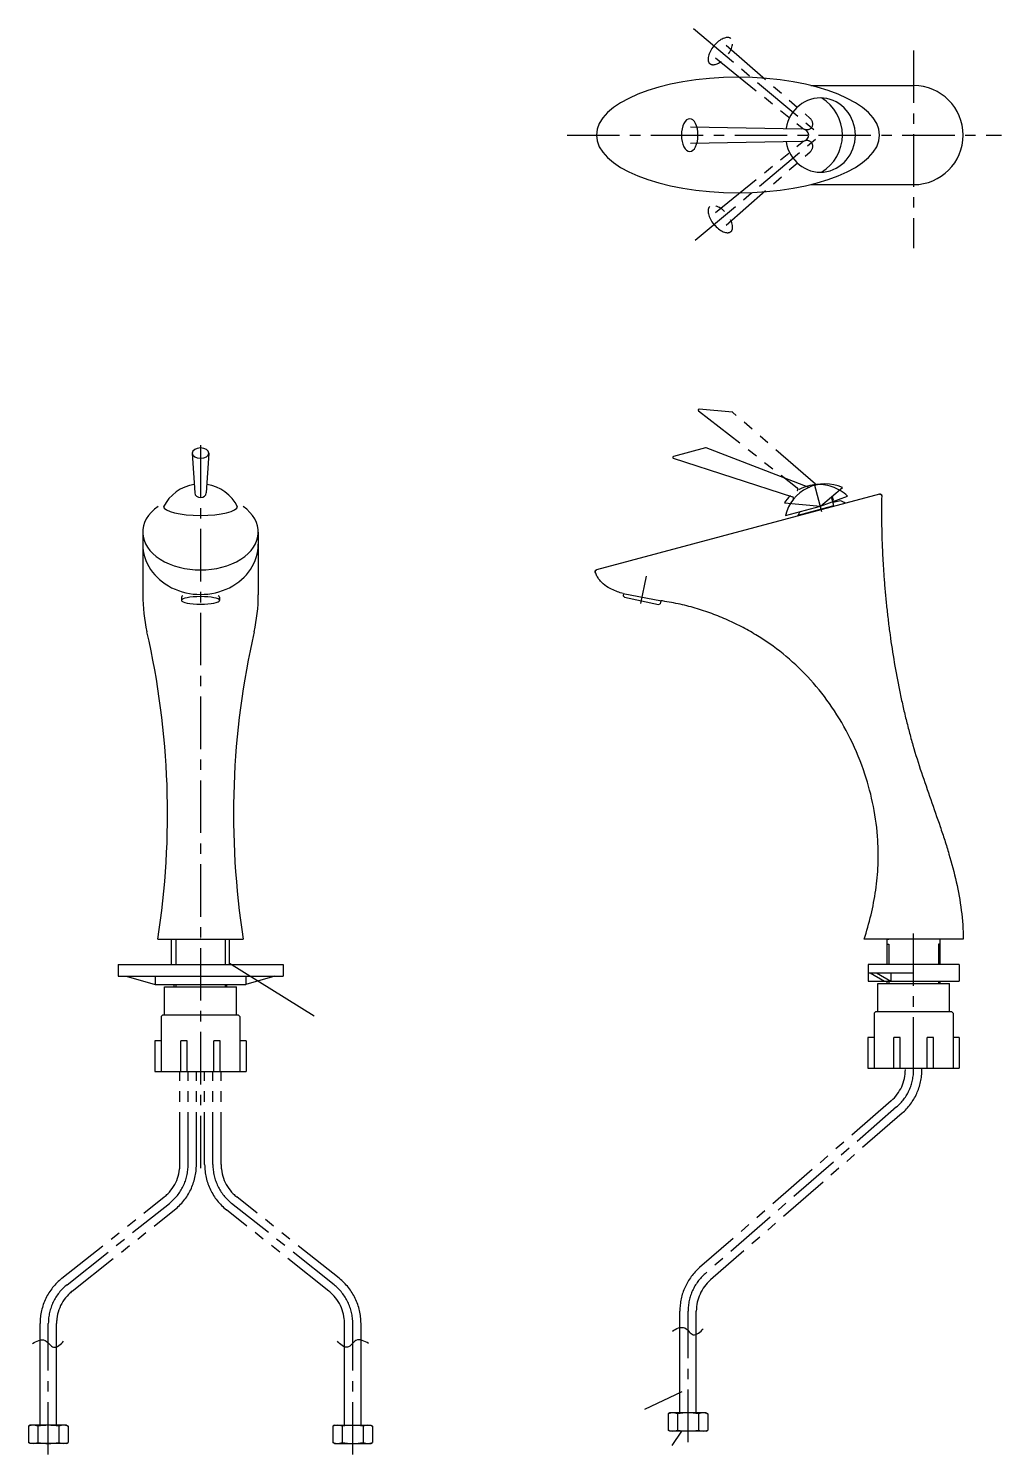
# Model space of a CAD drawing. Header units: millimetres. Extents: x -536 to 53, y -312 to 552.
import ezdxf

# ---------------------------------------------------------------- set-up
doc = ezdxf.new("R2010")
doc.units = ezdxf.units.MM
doc.linetypes.add('CENTER', pattern=[50.8, 31.75, -6.35, 6.35, -6.35])
doc.linetypes.add('PHANTOM', pattern=[63.5, 31.75, -6.35, 6.35, -6.35, 6.35, -6.35])
doc.styles.get("Standard").update_dxf_attribs({"font": 'txt.shx', "bigfont": 'bigfont.shx'})
doc.dimstyles.new('ISO-25', dxfattribs={"dimtxt": 2.5, "dimasz": 2.5, "dimexe": 1.25, "dimexo": 0.625, "dimtad": 1, "dimtxsty": 'Standard', "dimcen": 2.5, "dimadec": 0, "dimazin": 0, "dimtfac": 1, "dimtmove": 0, "dimatfit": 3, "dimfxl": 1, "dimarcsym": 0})

msp = doc.modelspace()

# ---------------------------------------------------------------- linework, layer by layer
at = {"color": 7, "linetype": 'CENTER'}
for p, q in [((-133.467162, 551.885196), (-56.50576, 487.306913)), ((0, 538.579173), (0, 418.703068)), ((-210.058393, 487.306913), (53.249627, 487.306913)), ((-132.352979, 423.663539), (-56.50576, 487.306913)), ((-432.207312, 299.393832), (-432.207312, -140.573484)), ((-55.540789, 258.901273), (-60.032243, 275.663805)), ((-165.361174, 203.361506), (-161.840171, 219.926514)), ((0, -79.053794), (0, 9.589344)), ((-439.707312, -136.589646), (-439.707312, -80.116791)), ((-424.707312, -136.589646), (-424.707312, -80.116791)), ((5, -79.053794), (5, -78.119885)), ((-10.30371, -101.682452), (-126.406879, -202.740224)), ((-513.133704, -209.417585), (-451.043072, -160.076794)), ((-351.28092, -209.417585), (-413.371552, -160.076794)), ((-524.469464, -312.260357), (-524.469464, -232.904733)), ((-339.945161, -312.260357), (-339.945161, -232.904733)), ((-136.710589, -304.724505), (-136.710589, -225.368881))]:
    msp.add_line(p, q, dxfattribs=at)
at = {"color": 7, "linetype": 'PHANTOM'}
for p, q in [((-113.682612, 541.806647), (-62.665966, 497.370148)), ((-120.106178, 534.15134), (-67.485821, 491.626069)), ((-120.106178, 440.462485), (-67.485821, 482.987756)), ((-113.682612, 432.807178), (-62.665966, 477.243677)), ((-130.361771, 320.25608), (-70.526689, 273.507509)), ((-109.838115, 319.383565), (-130.010149, 321.148449)), ((-59.564456, 275.762681), (-109.553291, 319.262608)), ((-56.50576, 262.502637), (-40.113366, 268.468926)), ((-78.360769, 264.414767), (-56.50576, 262.502637)), ((-449.707312, -15.366233), (-449.707312, 0)), ((-414.707312, -15.366233), (-414.707312, 0)), ((-444.707312, -136.589646), (-444.707312, -80.116791)), ((-434.707312, -136.589646), (-434.707312, -80.116791)), ((-429.707312, -136.589646), (-429.707312, -80.116791)), ((-419.707312, -136.589646), (-419.707312, -80.116791)), ((-13.586425, -97.911009), (-129.689594, -198.968781)), ((-7.020995, -105.453895), (-123.124164, -206.511667)), ((-516.244411, -205.50306), (-454.153779, -156.16227)), ((-510.022997, -213.332109), (-447.932365, -163.991319)), ((-354.391627, -213.332109), (-416.482259, -163.991319)), ((-348.170214, -205.50306), (-410.260846, -156.16227)), ((-529.469464, -242.92517), (-529.469464, -232.904733)), ((-519.469464, -247.037196), (-519.469464, -232.904733)), ((-344.945161, -247.037196), (-344.945161, -232.904733)), ((-334.945161, -242.92517), (-334.945161, -232.904733)), ((-141.710589, -235.389318), (-141.710589, -225.368881)), ((-131.710589, -239.501344), (-131.710589, -225.368881))]:
    msp.add_line(p, q, dxfattribs=at)
at = {"color": 7, "linetype": 'CONTINUOUS'}
for p, q in [((-62.262139, 517.316194), (0, 517.316194)), ((-135.337524, 492.30356), (-67.693275, 491.056094)), ((-135.337524, 482.310265), (-67.693275, 483.557731)), ((-62.262139, 457.297631), (0, 457.297631)), ((-437.20355, 294.492454), (-435.701975, 270.508851)), ((-427.211074, 294.492454), (-428.712649, 270.508851)), ((-126.076203, 297.712486), (-145.635341, 292.471692)), ((-63.915196, 273.916866), (-125.767187, 297.696239)), ((-145.660549, 291.512878), (-73.445011, 268.048393)), ((-20.607983, 269.739433), (-192.249306, 223.748818)), ((-56.50576, 262.502637), (-43.142539, 273.715643)), ((-48.51706, 263.607582), (-49.741759, 268.178274)), ((-48.655298, 266.055971), (-49.319009, 268.533001)), ((-77.696738, 256.824598), (-56.50576, 262.502637)), ((-49.224389, 262.38246), (-70.152404, 256.774881)), ((-48.813458, 265.486757), (-49.006697, 265.434952)), ((-48.813458, 265.486757), (-48.655298, 266.055971)), ((-44.408351, 265.74409), (-48.775956, 264.573807)), ((-467.207312, 246.744125), (-467.207312, 208.670871)), ((-397.207312, 246.744125), (-397.207312, 208.670871)), ((-175.828384, 209.44621), (-176.13351, 208.010704)), ((-175.275135, 207.23782), (-176.13351, 208.010704)), ((-176.074126, 209.49289), (-152.78053, 205.068203)), ((-443.707312, 207.322295), (-443.707312, 205.336525)), ((-420.707312, 207.322295), (-420.707312, 205.336525)), ((-175.275135, 207.23782), (-154.72768, 202.870322)), ((-154.72768, 202.870322), (-153.629155, 203.227254)), ((-153.220101, 205.151701), (-153.629155, 203.227254)), ((-152.975494, 205.099683), (-153.222655, 205.139688)), ((-458.087983, 0), (-406.326641, 0)), ((-447.207312, 0), (-447.207312, -15.366233)), ((-417.207312, 0), (-417.207312, -15.366233)), ((30.009281, 0), (-30.009283, 0)), ((-16.00495, 0), (-15.004641, 0)), ((-16.00495, -15.366233), (-16.00495, 0)), ((16.00495, -15.366233), (16.00495, 0)), ((-16.00495, -3.000928), (-15.004641, -3.000928)), ((-15.004641, -3.000928), (-15.004641, -15.366233)), ((16.00495, -3.000928), (15.004641, -3.000928)), ((15.004641, -3.000928), (15.004641, -15.366233)), ((-482.207312, -15.366233), (-382.207312, -15.366233)), ((-482.207312, -15.366233), (-482.207312, -22.366233)), ((-382.207312, -15.366233), (-382.207312, -22.366233)), ((-27.508508, -15.366233), (-27.508508, -25.369327)), ((27.508508, -15.366233), (-27.508508, -15.366233)), ((27.508508, -15.366233), (27.508508, -25.369327)), ((-482.207312, -22.366233), (-382.207312, -22.366233)), ((-477.207312, -22.366233), (-459.707312, -27.366233)), ((-459.707312, -22.366233), (-459.707312, -27.366233)), ((-404.707312, -22.366233), (-404.707312, -27.366233)), ((-387.207312, -22.366233), (-404.707312, -27.366233)), ((-27.508508, -20.36778), (0, -20.36778)), ((-27.508508, -25.369327), (27.508508, -25.369327)), ((-26.417187, -20.36778), (-17.754254, -25.369327)), ((-22.417187, -20.36778), (-13.754254, -25.369327)), ((-16.00495, -26.869791), (-16.00495, -25.369327)), ((-15.004641, -25.369327), (-15.004641, -26.869791)), ((-13.754254, -20.36778), (-13.754254, -25.369327)), ((15.004641, -25.369327), (15.004641, -26.869791)), ((16.00495, -26.869791), (16.00495, -25.369327)), ((-459.707312, -27.366233), (-404.707312, -27.366233)), ((-453.964041, -28.866697), (-410.450583, -28.866697)), ((-453.964041, -45.871957), (-453.964041, -28.866697)), ((-448.212262, -28.866697), (-448.212262, -27.366233)), ((-447.211953, -27.366233), (-447.211953, -28.866697)), ((-417.202671, -27.366233), (-417.202671, -28.866697)), ((-416.202362, -28.866697), (-416.202362, -27.366233)), ((-410.450583, -45.871957), (-410.450583, -28.866697)), ((-21.756729, -26.869791), (21.756729, -26.869791)), ((-21.756729, -43.87505), (-21.756729, -26.869791)), ((21.756729, -43.87505), (21.756729, -26.869791)), ((-456.114706, -46.872266), (-455.114397, -45.871957)), ((-456.114706, -46.872266), (-456.114706, -80.116791)), ((-455.114397, -45.871957), (-409.300227, -45.871957)), ((-408.299918, -46.872266), (-409.300227, -45.871957)), ((-408.299918, -46.872266), (-408.299918, -80.116791)), ((-23.907394, -44.87536), (-22.907085, -43.87505)), ((-23.907394, -44.87536), (-23.907394, -78.119885)), ((-22.907085, -43.87505), (22.907085, -43.87505)), ((23.907394, -44.87536), (22.907085, -43.87505)), ((23.907394, -44.87536), (23.907394, -78.119885)), ((-23.907394, -59.57966), (-27.658554, -59.57966)), ((-27.658554, -59.57966), (-27.658554, -78.119885)), ((-11.953697, -78.119885), (-11.953697, -59.57966)), ((-8.153697, -59.57966), (-11.953697, -59.57966)), ((-8.153697, -78.119885), (-8.153697, -59.57966)), ((8.153697, -78.119885), (8.153697, -59.57966)), ((11.953697, -59.57966), (8.153697, -59.57966)), ((11.953697, -78.119885), (11.953697, -59.57966)), ((27.658554, -59.57966), (23.907394, -59.57966)), ((27.658554, -59.57966), (27.658554, -78.119885)), ((-456.114706, -61.576566), (-459.865867, -61.576566)), ((-459.865867, -61.576566), (-459.865867, -80.116791)), ((-444.161009, -80.116791), (-444.161009, -61.576566)), ((-440.361009, -61.576566), (-444.161009, -61.576566)), ((-440.361009, -80.116791), (-440.361009, -61.576566)), ((-424.053615, -80.116791), (-424.053615, -61.576566)), ((-420.253615, -61.576566), (-424.053615, -61.576566)), ((-420.253615, -80.116791), (-420.253615, -61.576566)), ((-404.548758, -61.576566), (-408.299918, -61.576566)), ((-404.548758, -61.576566), (-404.548758, -80.116791)), ((-459.865867, -80.116791), (-404.548758, -80.116791)), ((-27.658554, -78.119885), (27.658554, -78.119885)), ((-141.710589, -287.053794), (-141.710589, -235.389318)), ((-131.710589, -287.053794), (-131.710589, -239.501344)), ((-529.469464, -294.589646), (-529.469464, -242.92517)), ((-519.469464, -294.589646), (-519.469464, -247.037196)), ((-344.945161, -294.589646), (-344.945161, -247.037196)), ((-334.945161, -294.589646), (-334.945161, -242.92517)), ((-147.710589, -287.053794), (-148.710589, -287.631145)), ((-148.710589, -287.631145), (-148.710589, -297.476444)), ((-125.710589, -287.053794), (-147.710589, -287.053794)), ((-143.061442, -287.631145), (-143.061442, -297.476444)), ((-130.359736, -287.631145), (-130.359736, -297.476444)), ((-125.710589, -287.053794), (-124.710589, -287.631145)), ((-124.710589, -287.631145), (-124.710589, -297.476444)), ((-535.469464, -294.589646), (-536.469464, -295.166996)), ((-536.469464, -295.166996), (-536.469464, -305.012296)), ((-513.469464, -294.589646), (-535.469464, -294.589646)), ((-530.820317, -295.166996), (-530.820317, -305.012296)), ((-518.118611, -295.166996), (-518.118611, -305.012296)), ((-513.469464, -294.589646), (-512.469464, -295.166996)), ((-512.469464, -295.166996), (-512.469464, -305.012296)), ((-350.945161, -294.589646), (-351.945161, -295.166996)), ((-351.945161, -295.166996), (-351.945161, -305.012296)), ((-350.945161, -294.589646), (-328.945161, -294.589646)), ((-346.296014, -295.166996), (-346.296014, -305.012296)), ((-333.594308, -295.166996), (-333.594308, -305.012296)), ((-328.945161, -294.589646), (-327.945161, -295.166996)), ((-327.945161, -295.166996), (-327.945161, -305.012296)), ((-147.710589, -298.053794), (-148.710589, -297.476444)), ((-125.710589, -298.053794), (-147.710589, -298.053794)), ((-125.710589, -298.053794), (-124.710589, -297.476444)), ((-535.469464, -305.589646), (-536.469464, -305.012296)), ((-513.469464, -305.589646), (-535.469464, -305.589646)), ((-513.469464, -305.589646), (-512.469464, -305.012296)), ((-350.945161, -305.589646), (-351.945161, -305.012296)), ((-350.945161, -305.589646), (-328.945161, -305.589646)), ((-328.945161, -305.589646), (-327.945161, -305.012296))]:
    msp.add_line(p, q, dxfattribs=at)
for centre, radius, start, end in [((0, 487.306913), 30.009281, -89.999997, 89.999997), ((-69.343919, 487.311355), 26.201379, -59.155713, 59.115822), ((-125.946755, 297.229373), 0.500155, 68.962095, 104.989401), ((-145.505903, 291.988576), 0.500155, 105.010306, 251.991057), ((-432.207312, 250.915666), 25, 98.777268, 153.690459), ((-432.207312, 250.915666), 25, 26.309536, 81.222726), ((-53.399004, 250.907932), 25.007735, 65.786889, 166.31443), ((-73.754078, 267.09709), 1.000299, -38.500185, 72.001647), ((-63.556238, 274.850549), 1.000309, -111.029416, -67.011604), ((-20.349091, 268.773206), 1.000309, -1.047972, 105.084981), ((-52.462451, 247.430733), 20.006188, 143.739257, 153.317509), ((-49.483286, 263.348685), 1.000309, -75.000168, 14.999832), ((-52.462451, 247.430733), 20.006188, 56.68215, 66.260408), ((-191.990409, 222.782592), 1.000309, 104.999815, 198.520761), ((-367.207312, 208.670871), 100, -179.999995, -167.098071), ((-497.207312, 208.670871), 100, -12.901924, 0), ((-946.353704, 76.008172), 494.146391, -8.848199, 12.901924), ((81.939079, 76.008172), 494.146391, 167.098071, 188.848194), ((-145.886015, -294.251807), 7.198012, 66.895446, 113.104549), ((-136.710589, -322.272161), 35.218366, 79.61114, 100.388855), ((-127.535162, -294.251807), 7.198012, 66.895446, 113.104549), ((-533.64489, -301.787659), 7.198012, 66.895446, 113.104549), ((-524.469464, -329.808013), 35.218366, 79.61114, 100.388855), ((-515.294037, -301.787659), 7.198012, 66.895446, 113.104549), ((-349.120587, -301.787659), 7.198012, 66.895446, 113.104549), ((-339.945161, -329.808013), 35.218366, 79.61114, 100.388855), ((-330.769734, -301.787659), 7.198012, 66.895446, 113.104549), ((-145.886015, -290.855782), 7.198012, -113.104549, -66.895446), ((-136.710589, -262.835428), 35.218366, -100.388855, -79.61114), ((-127.535162, -290.855782), 7.198012, -113.104549, -66.895446), ((-533.64489, -298.391634), 7.198012, -113.104549, -66.895446), ((-524.469464, -270.37128), 35.218366, -100.388855, -79.61114), ((-515.294037, -298.391634), 7.198012, -113.104549, -66.895446), ((-349.120587, -298.391634), 7.198012, -113.104549, -66.895446), ((-339.945161, -270.37128), 35.218366, -100.388855, -79.61114), ((-330.769734, -298.391634), 7.198012, -113.104549, -66.895446)]:
    msp.add_arc(centre, radius, start, end, dxfattribs=at)
at = {"color": 7, "linetype": 'PHANTOM'}
for centre, radius, start, end in [((-130.053753, 320.650198), 0.500155, 85.010307, 231.991058), ((-109.881707, 318.885314), 0.500155, 48.962096, 84.989402), ((-57.551987, 250.544605), 25.007735, 45.78689, 146.314431), ((-71.142481, 272.719282), 1.000299, -58.500185, 52.001647), ((-58.907807, 276.517285), 1.000309, -131.029415, -87.011603), ((-30, -79.053794), 25, -48.963247, 0), ((-30, -79.053794), 35, -48.963248, 0), ((-469.707312, -136.589646), 25, -51.527327, 0), ((-469.707312, -136.589646), 35, -51.527326, 0), ((-394.707312, -136.589646), 35, -179.999995, -128.472669), ((-394.707312, -136.589646), 25, -179.999995, -128.472668), ((-494.469464, -232.904733), 35, 128.472672, 179.999995), ((-369.945161, -232.904733), 35, 0, 51.527323), ((-106.710589, -225.368881), 35, 131.036748, 179.999995), ((-106.710589, -225.368881), 25, 131.036749, 179.999995), ((-494.469464, -232.904733), 25, 128.472672, 179.999995), ((-369.945161, -232.904733), 25, 0, 51.527323)]:
    msp.add_arc(centre, radius, start, end, dxfattribs=at)
at = {"color": 7, "linetype": 'CENTER'}
for centre, start, end in [((-30, -79.053794), -48.963246, 0), ((-469.707312, -136.589646), -51.527323, 0), ((-394.707312, -136.589646), -179.999995, -128.472672), ((-106.710589, -225.368881), 131.036747, 179.999995), ((-494.469464, -232.904733), 128.472672, 179.999995), ((-369.945161, -232.904733), 0, 51.527323)]:
    msp.add_arc(centre, 30, start, end, dxfattribs=at)
at = {"color": 7, "linetype": 'PHANTOM'}
for centre, major_axis, ratio, start_param, end_param in [((-117.173036, 538.212801), (6.385502, 7.609945), 0.503318, 0, 6.283185), ((-65.143878, 494.555154), (3.254575, -2.730913), 0.882655, -1.54713, 1.54713), ((-65.143878, 480.058671), (3.254575, 2.730913), 0.882655, -1.54713, 1.54713), ((-117.173036, 436.401024), (-6.385502, 7.609945), 0.503318, 0, 6.283185)]:
    msp.add_ellipse(centre, major_axis=major_axis, ratio=ratio, start_param=start_param, end_param=end_param, dxfattribs=at)
at = {"color": 7, "linetype": 'CONTINUOUS'}
for centre, major_axis, ratio, start_param, end_param in [((-106.428644, 487.306913), (85.820661, 0), 0.407827, 0, 6.283185), ((-56.50576, 487.306913), (0, 22.5), 0.941821, 1.756855, 7.667923), ((-135.701264, 487.306913), (0, 9.934077), 0.503318, 0, 6.283185), ((-67.782022, 487.306913), (4.248546, 0), 0.882655, -1.54713, 1.54713), ((-432.207312, 294.612682), (5, 0), 0.619961, 0, 6.283185), ((-432.207312, 270.67946), (3.5, 0), 0.883043, -3.092812, -0.048781), ((-432.207312, 246.744125), (35, 0), 0.657009, 2.397559, 7.027219), ((-432.207312, 262.502636), (22.5, 0), 0.252357, -3.118997, -0.022596), ((-432.207312, 239.340452), (35, 0), 0.868542, -3.141593, 0), ((-432.207312, 205.336525), (11.5, 0), 0.198934, 0, 6.283185), ((-432.207312, 207.322295), (11.5, 0), 0.188747, 2.77784, 3.141593), ((-432.207312, 207.322295), (11.5, 0), 0.188747, 0, 0.363753)]:
    msp.add_ellipse(centre, major_axis=major_axis, ratio=ratio, start_param=start_param, end_param=end_param, dxfattribs=at)
for points, start_tangent, end_tangent in [([(-20.609423, 269.739046), (-20.597302, 269.742231), (-20.585067, 269.745283), (-20.572719, 269.748198), (-20.56026, 269.750972), (-20.547691, 269.753602), (-20.535015, 269.756085), (-20.522233, 269.758417), (-20.509347, 269.760595), (-20.496359, 269.762616), (-20.483272, 269.764475), (-20.470089, 269.766171), (-20.45681, 269.767699), (-20.443441, 269.769056), (-20.429982, 269.770239), (-20.416437, 269.771246), (-20.402808, 269.772072), (-20.3891, 269.772715), (-20.375315, 269.773172), (-20.361456, 269.773439), (-20.347527, 269.773514), (-20.333532, 269.773394), (-20.319473, 269.773077), (-20.305356, 269.772559), (-20.291183, 269.771838), (-20.276959, 269.770911), (-20.262687, 269.769777), (-20.248373, 269.768432), (-20.23402, 269.766875), (-20.219633, 269.765103), (-20.205216, 269.763115), (-20.190773, 269.760908), (-20.17631, 269.758481), (-20.161832, 269.755832), (-20.147342, 269.752959), (-20.132846, 269.749862), (-20.11835, 269.746539), (-20.103857, 269.742989), (-20.089374, 269.739211), (-20.074904, 269.735204), (-20.060455, 269.730968), (-20.04603, 269.726502), (-20.031635, 269.721805), (-20.017276, 269.716879), (-20.002958, 269.711721), (-19.988686, 269.706334), (-19.974466, 269.700716), (-19.960303, 269.694869), (-19.946203, 269.688793), (-19.932171, 269.68249), (-19.918213, 269.675959), (-19.904333, 269.669202), (-19.890538, 269.662221), (-19.876833, 269.655017), (-19.863223, 269.647592), (-19.849713, 269.639947), (-19.836309, 269.632085), (-19.823016, 269.624008), (-19.809839, 269.615718), (-19.796783, 269.607217), (-19.783854, 269.598509), (-19.771055, 269.589596), (-19.758392, 269.580482), (-19.74587, 269.571168), (-19.733494, 269.56166), (-19.721267, 269.551959), (-19.709194, 269.54207), (-19.697281, 269.531996), (-19.68553, 269.521741), (-19.673945, 269.51131), (-19.662532, 269.500706), (-19.651293, 269.489933), (-19.640233, 269.478996), (-19.629355, 269.467899), (-19.618662, 269.456647), (-19.608157, 269.445244), (-19.597844, 269.433696), (-19.587725, 269.422006), (-19.577804, 269.41018), (-19.568083, 269.398222), (-19.558564, 269.386138), (-19.549249, 269.373932), (-19.540142, 269.361611), (-19.531243, 269.349178), (-19.522555, 269.336639), (-19.514079, 269.323999), (-19.505816, 269.311264), (-19.497769, 269.298438), (-19.489937, 269.285527), (-19.482323, 269.272537), (-19.474926, 269.259471), (-19.467748, 269.246337), (-19.460788, 269.233138), (-19.454049, 269.21988), (-19.447528, 269.206569), (-19.441227, 269.193208), (-19.435145, 269.179804), (-19.429283, 269.166362), (-19.423639, 269.152886), (-19.418213, 269.139382), (-19.413004, 269.125854), (-19.408012, 269.112307), (-19.403236, 269.098747), (-19.398674, 269.085177), (-19.394325, 269.071602), (-19.390188, 269.058027), (-19.386261, 269.044457), (-19.382543, 269.030895), (-19.379032, 269.017347), (-19.375727, 269.003815), (-19.372625, 268.990306), (-19.369724, 268.976821), (-19.367023, 268.963366), (-19.364519, 268.949945), (-19.36221, 268.93656), (-19.360094, 268.923216), (-19.358168, 268.909916), (-19.35643, 268.896664), (-19.354877, 268.883463), (-19.353507, 268.870316), (-19.352317, 268.857226), (-19.351304, 268.844196), (-19.350466, 268.83123), (-19.3498, 268.81833), (-19.349303, 268.805498), (-19.348972, 268.792738), (-19.348805, 268.780052), (-19.348798, 268.767442), (-19.348949, 268.754911)], (0.965541, 0.260251), (-0.01829, -0.999833)), ([(-19.34891, 268.754914), (-19.413435, 252.848521), (-19.244555, 244.235558), (-18.936151, 235.633292), (-18.490553, 227.047563), (-17.911268, 218.484559), (-17.202043, 209.949404), (-16.366405, 201.442596), (-15.406525, 192.963171), (-14.31937, 184.50892), (-11.745701, 167.66661), (-8.606706, 150.901323), (-6.809587, 142.545685), (-4.85244, 134.206904), (-2.728261, 125.885508), (-0.425759, 117.588515), (4.712231, 101.087443), (10.359026, 84.677275), (16.084848, 68.231985), (18.830292, 59.950947), (21.417311, 51.609669), (25.86465, 34.699148), (28.900123, 17.46465), (30.009281, 0)], (-0.017422, -0.999848), (-0.000071, -1)), ([(-192.938911, 222.464846), (-192.942475, 222.475689), (-192.945932, 222.486626), (-192.949278, 222.497655), (-192.952512, 222.508774), (-192.955632, 222.519983), (-192.958635, 222.53128), (-192.961518, 222.542663), (-192.96428, 222.554131), (-192.966918, 222.565683), (-192.969429, 222.577316), (-192.971812, 222.589029), (-192.974065, 222.60082), (-192.976184, 222.612688), (-192.978168, 222.62463), (-192.980014, 222.636644), (-192.981721, 222.648729), (-192.983286, 222.660881), (-192.984708, 222.673099), (-192.985984, 222.685381), (-192.987112, 222.697724), (-192.98809, 222.710126), (-192.988917, 222.722583), (-192.98959, 222.735095), (-192.990108, 222.747658), (-192.990469, 222.760268), (-192.990672, 222.772925), (-192.990714, 222.785624), (-192.990594, 222.798364), (-192.990311, 222.81114), (-192.989863, 222.82395), (-192.989249, 222.836792), (-192.988468, 222.849661), (-192.987518, 222.862555), (-192.986397, 222.87547), (-192.985107, 222.888404), (-192.983644, 222.901353), (-192.982008, 222.914314), (-192.980199, 222.927283), (-192.978215, 222.940257), (-192.976057, 222.953233), (-192.973722, 222.966207), (-192.971212, 222.979175), (-192.968525, 222.992135), (-192.965662, 223.005082), (-192.962621, 223.018013), (-192.959404, 223.030925), (-192.956009, 223.043813), (-192.952437, 223.056675), (-192.948689, 223.069506), (-192.944763, 223.082304), (-192.940662, 223.095064), (-192.936385, 223.107782), (-192.931933, 223.120456), (-192.927306, 223.133082), (-192.922506, 223.145656), (-192.917532, 223.158174), (-192.912387, 223.170633), (-192.907071, 223.183029), (-192.901585, 223.19536), (-192.895931, 223.207621), (-192.89011, 223.219809), (-192.884123, 223.23192), (-192.877971, 223.243952), (-192.871658, 223.2559), (-192.865183, 223.267762), (-192.858549, 223.279535), (-192.851758, 223.291215), (-192.844812, 223.302799), (-192.837713, 223.314283), (-192.830463, 223.325666), (-192.823064, 223.336944), (-192.815518, 223.348114), (-192.807828, 223.359173), (-192.799997, 223.370119), (-192.792026, 223.380948), (-192.783918, 223.391659), (-192.775677, 223.402249), (-192.767304, 223.412714), (-192.758802, 223.423054), (-192.750175, 223.433265), (-192.741425, 223.443345), (-192.732555, 223.453293), (-192.723567, 223.463106), (-192.714466, 223.472782), (-192.705253, 223.482319), (-192.695933, 223.491715), (-192.686507, 223.50097), (-192.67698, 223.510081), (-192.667355, 223.519046), (-192.657634, 223.527864), (-192.647821, 223.536535), (-192.637919, 223.545056), (-192.627931, 223.553426), (-192.617861, 223.561645), (-192.607712, 223.569711), (-192.597487, 223.577624), (-192.58719, 223.585382), (-192.576824, 223.592986), (-192.566391, 223.600433), (-192.555896, 223.607725), (-192.545342, 223.61486), (-192.534731, 223.621838), (-192.524068, 223.628658), (-192.513355, 223.635322), (-192.502595, 223.641827), (-192.491793, 223.648175), (-192.48095, 223.654366), (-192.470071, 223.660399), (-192.459158, 223.666274), (-192.448214, 223.671993), (-192.437243, 223.677555), (-192.426247, 223.682961), (-192.41523, 223.688212), (-192.404194, 223.693307), (-192.393143, 223.698248), (-192.382078, 223.703035), (-192.371004, 223.707669), (-192.359923, 223.712151), (-192.348838, 223.716481), (-192.337751, 223.720661), (-192.326665, 223.724692), (-192.315582, 223.728574), (-192.304506, 223.732309), (-192.293439, 223.735898), (-192.282383, 223.739342), (-192.27134, 223.742643), (-192.260313, 223.745801), (-192.249305, 223.748818)], (-0.317648, 0.948209), (0.965927, 0.258816)), ([(-183.094886, 212.073945), (-184.015793, 212.544574), (-188.084726, 215.296586), (-189.829035, 217.027636), (-191.297723, 218.995585), (-192.442233, 221.165642), (-192.938913, 222.464851)], (-0.898492, 0.43899), (-0.317647, 0.948209)), ([(-176.074126, 209.49289), (-179.452508, 210.554066), (-183.093776, 212.073562)], (-0.963296, 0.26844), (-0.898567, 0.438837)), ([(-152.195688, 204.973465), (-152.975494, 205.099683)], (-0.987065, 0.160321), (-0.987233, 0.159284)), ([(-29.522171, 99.951777), (-38.377144, 121.55311), (-49.485728, 140.612843), (-62.473318, 157.153839), (-77.177758, 171.301178), (-93.523964, 183.146302), (-102.288719, 188.252668), (-111.453644, 192.822322), (-121.035669, 196.836114), (-131.051954, 200.248762), (-136.214073, 201.704119), (-141.467484, 202.973022), (-146.801277, 204.048383), (-152.19566, 204.973464)], (-0.313461, 0.949601), (-0.987065, 0.160321)), ([(-21.725218, 59.938607), (-24.390695, 80.473808), (-29.522171, 99.951777)], (-0.060867, 0.998146), (-0.313461, 0.949601)), ([(-30.009283, 0), (-25.831182, 14.722916), (-22.968529, 29.736445), (-21.57797, 44.877098), (-21.725218, 59.938607)], (0.311895, 0.950117), (-0.060867, 0.998146)), ([(-146.240839, -237.503154), (-138.63082, -235.606694), (-133.547064, -239.701942), (-127.474801, -236.100948)], (0.832209, 0.554462), (0.633896, 0.773418)), ([(-533.999714, -245.039006), (-526.389695, -243.142546), (-521.305939, -247.237794), (-515.233675, -243.6368)], (0.832209, 0.554462), (0.633896, 0.773418)), ([(-330.414911, -245.039006), (-338.024929, -243.142546), (-343.108685, -247.237794), (-349.180949, -243.6368)], (-0.832209, 0.554462), (-0.633896, 0.773418))]:
    msp.add_spline(points, degree=3, dxfattribs=dict(at, start_tangent=start_tangent, end_tangent=end_tangent))
at = {"color": 7}
for p in [(-432.207312, 0), (-432.207312, -15.366233)]:
    msp.add_point(p, dxfattribs=at)

# ---------------------------------------------------------------- leaders
for points in [[(-414.707312, -14.474932), (-363.354335, -46.483113)], [(-140.460589, -274.252412), (-163.196809, -285.038053)], [(-140.691035, -298.053794), (-146.49305, -306.765941)]]:
    msp.add_leader(points, dimstyle='ISO-25', dxfattribs=at)

doc.saveas('drawing.dxf')
